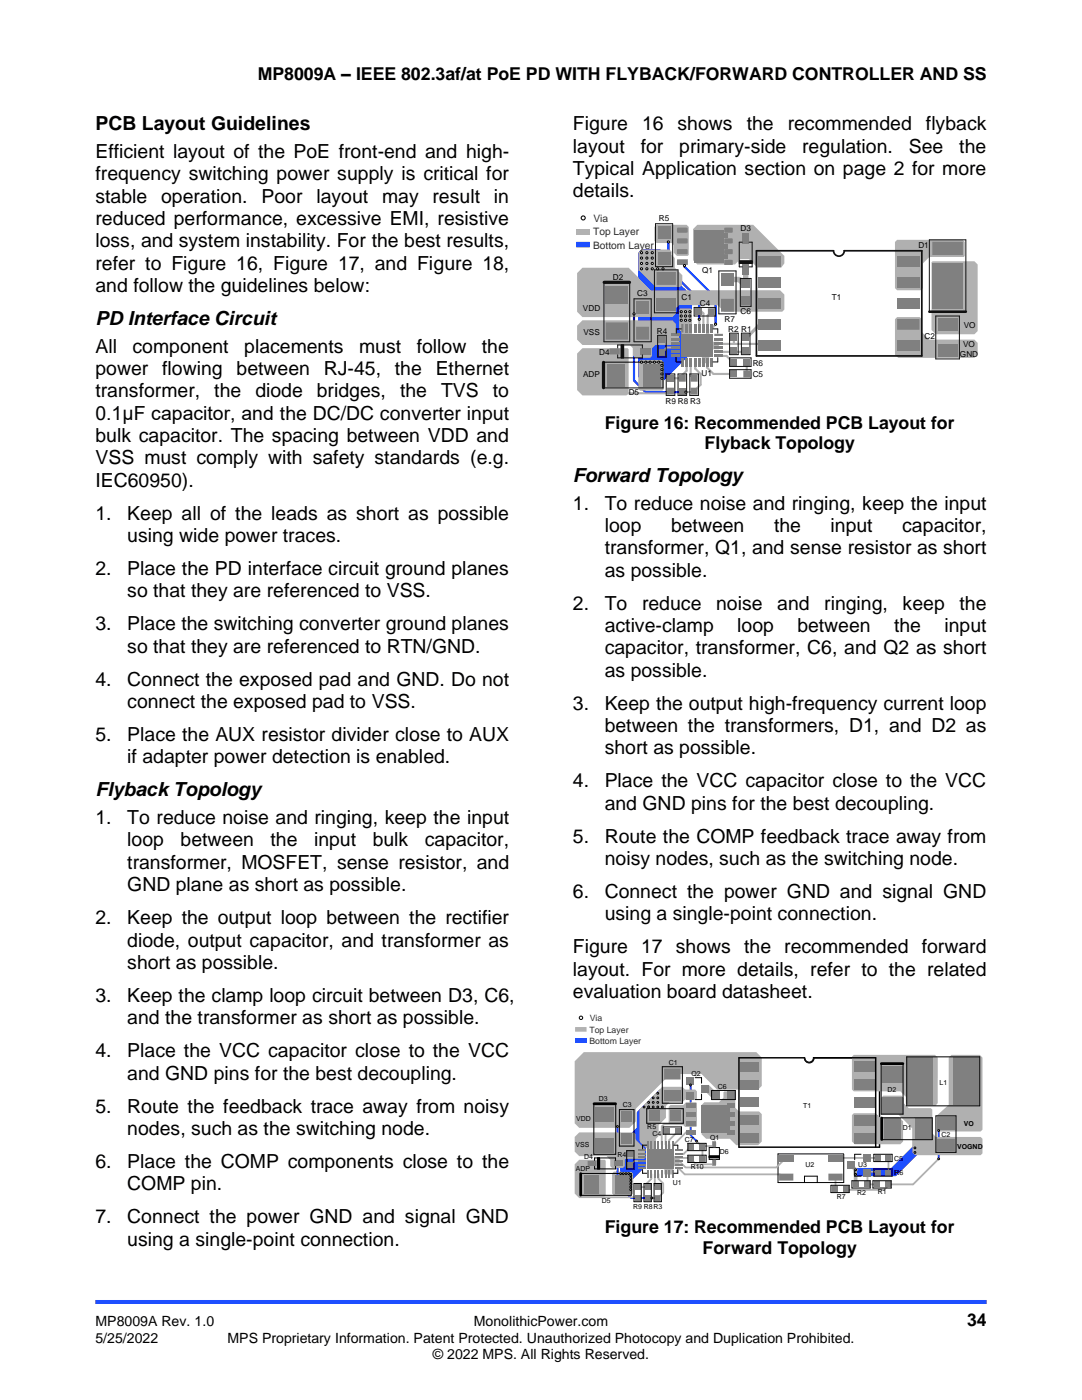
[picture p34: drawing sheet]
<svg xmlns="http://www.w3.org/2000/svg" width="216mm" height="279mm" viewBox="0 0 216 279" stroke-linecap="round" stroke-linejoin="round" font-family="sans-serif">
<defs><g id="words">
<g font-size="3.9">
<text x="19" y="26">PCB Layout Guidelines</text>
<text x="114.3" y="26">Figure</text>
<text x="128.1" y="26">16</text>
<text x="135.2" y="26">shows</text>
<text x="149" y="26">the</text>
<text x="157.2" y="26">recommended</text>
<text x="184.8" y="26">flyback</text>
<text x="19" y="31.5">Efficient layout of the PoE front-end and high-</text>
<text x="19" y="36">frequency switching power supply is critical for</text>
<text x="114.3" y="30.4">layout</text>
<text x="114.3" y="34.9">Typical Application section on page 2 for more</text>
<text x="127.8" y="30.4">for</text>
<text x="135.5" y="30.4">primary-side</text>
<text x="160.1" y="30.4">regulation.</text>
<text x="181.3" y="30.4">See</text>
<text x="191.4" y="30.4">the</text>
<text x="19" y="40.4">stable</text>
<text x="32.2" y="40.4">operation.</text>
<text x="52.2" y="40.4">Poor</text>
<text x="63.1" y="40.4">layout</text>
<text x="76.2" y="40.4">may</text>
<text x="86.3" y="40.4">result</text>
<text x="98.5" y="40.4">in</text>
<text x="114.3" y="39.4">details.</text>
<text x="19" y="44.9">reduced performance, excessive EMI, resistive</text>
<text x="19" y="49.4">loss, and system instability. For the best results,</text>
<text x="19" y="53.8">refer to Figure 16, Figure 17, and Figure 18,</text>
<text x="19" y="58.3">and follow the guidelines below:</text>
<text x="19" y="64.9">PD Interface Circuit</text>
<text x="19" y="70.4">All</text>
<text x="26.5" y="70.4">component</text>
<text x="48.7" y="70.4">placements</text>
<text x="71.7" y="70.4">must</text>
<text x="83.1" y="70.4">follow</text>
<text x="96.1" y="70.4">the</text>
<text x="19" y="74.9">power</text>
<text x="32.4" y="74.9">flowing</text>
<text x="47.2" y="74.9">between</text>
<text x="64.6" y="74.9">RJ-45,</text>
<text x="78.8" y="74.9">the</text>
<text x="86.9" y="74.9">Ethernet</text>
<text x="19" y="79.3">transformer,</text>
<text x="19" y="83.8">0.1μF capacitor, and the DC/DC converter input</text>
<text x="42.8" y="79.3">the</text>
<text x="51" y="79.3">diode</text>
<text x="63.2" y="79.3">bridges,</text>
<text x="79.8" y="79.3">the</text>
<text x="88" y="79.3">TVS</text>
<text x="98.3" y="79.3">to</text>
<text x="19" y="88.2">bulk capacitor. The spacing between VDD and</text>
<text x="19" y="92.7">VSS must comply with safety standards (e.g.</text>
<text x="19" y="97.2">IEC60950).</text>
<text x="114.3" y="96.2">Forward Topology</text>
<text x="114.3" y="101.7">1.</text>
<text x="120.7" y="101.7">To reduce noise and ringing, keep the input</text>
<text x="19" y="103.7">1.</text>
<text x="25.4" y="103.7">Keep all of the leads as short as possible</text>
<text x="120.7" y="106.2">loop</text>
<text x="133.9" y="106.2">between</text>
<text x="154.4" y="106.2">the</text>
<text x="165.7" y="106.2">input</text>
<text x="180" y="106.2">capacitor,</text>
<text x="25.4" y="108.2">using wide power traces.</text>
<text x="120.7" y="110.6">transformer, Q1, and sense resistor as short</text>
<text x="19" y="114.8">2.</text>
<text x="25.4" y="114.8">Place the PD interface circuit ground planes</text>
<text x="25.4" y="119.2">so that they are referenced to VSS.</text>
<text x="120.7" y="115.1">as possible.</text>
<text x="19" y="125.8">3.</text>
<text x="25.4" y="125.8">Place the switching converter ground planes</text>
<text x="114.3" y="121.7">2.</text>
<text x="120.7" y="121.7">To</text>
<text x="128.1" y="121.7">reduce</text>
<text x="142.9" y="121.7">noise</text>
<text x="155.1" y="121.7">and</text>
<text x="164.5" y="121.7">ringing,</text>
<text x="180.1" y="121.7">keep</text>
<text x="191.5" y="121.7">the</text>
<text x="25.4" y="130.3">so that they are referenced to RTN/GND.</text>
<text x="120.7" y="126.1">active-clamp</text>
<text x="120.7" y="130.6">capacitor, transformer, C6, and Q2 as short</text>
<text x="147.1" y="126.1">loop</text>
<text x="159.1" y="126.1">between</text>
<text x="178.4" y="126.1">the</text>
<text x="188.5" y="126.1">input</text>
<text x="19" y="136.9">4.</text>
<text x="25.4" y="136.9">Connect the exposed pad and GND. Do not</text>
<text x="120.7" y="135.1">as possible.</text>
<text x="25.4" y="141.3">connect the exposed pad to VSS.</text>
<text x="114.3" y="141.6">3.</text>
<text x="120.7" y="141.6">Keep the output high-frequency current loop</text>
<text x="19" y="147.9">5.</text>
<text x="25.4" y="147.9">Place the AUX resistor divider close to AUX</text>
<text x="120.7" y="146.1">between the transformers, D1, and D2 as</text>
<text x="25.4" y="152.4">if adapter power detection is enabled.</text>
<text x="120.7" y="150.6">short as possible.</text>
<text x="19" y="159">FlybackTopology</text>
<text x="114.3" y="157.1">4.</text>
<text x="120.7" y="157.1">Place the VCC capacitor close to the VCC</text>
<text x="120.7" y="161.6">and GND pins for the best decoupling.</text>
<text x="19" y="164.5">1.</text>
<text x="25.4" y="164.5">To reduce noise and ringing, keep the input</text>
<text x="25.4" y="168.9">loop</text>
<text x="25.4" y="173.4">transformer, MOSFET, sense resistor, and</text>
<text x="36" y="168.9">between</text>
<text x="54" y="168.9">the</text>
<text x="62.7" y="168.9">input</text>
<text x="74.4" y="168.9">bulk</text>
<text x="84.8" y="168.9">capacitor,</text>
<text x="114.3" y="168.2">5.</text>
<text x="120.7" y="168.2">Route the COMP feedback trace away from</text>
<text x="120.7" y="172.6">noisy nodes, such as the switching node.</text>
<text x="25.4" y="177.9">GND plane as short as possible.</text>
<text x="114.3" y="179.2">6.</text>
<text x="120.7" y="179.2">Connect the power GND and signal GND</text>
<text x="19" y="184.4">2.</text>
<text x="25.4" y="184.4">Keep the output loop between the rectifier</text>
<text x="120.7" y="183.7">using a single-point connection.</text>
<text x="25.4" y="188.9">diode, output capacitor, and transformer as</text>
<text x="114.3" y="190.3">Figure 17 shows the recommended forward</text>
<text x="25.4" y="193.4">short as possible.</text>
<text x="114.3" y="194.7">layout. For more details, refer to the related</text>
<text x="19" y="199.9">3.</text>
<text x="25.4" y="199.9">Keep the clamp loop circuit between D3, C6,</text>
<text x="114.3" y="199.2">evaluation board datasheet.</text>
<text x="25.4" y="204.4">and the transformer as short as possible.</text>
<text x="19" y="211">4.</text>
<text x="25.4" y="211">Place the VCC capacitor close to the VCC</text>
<text x="25.4" y="215.4">and GND pins for the best decoupling.</text>
<text x="19" y="222">5.</text>
<text x="25.4" y="222">Route the feedback trace away from noisy</text>
<text x="25.4" y="226.5">nodes, such as the switching node.</text>
<text x="19" y="233.1">6.</text>
<text x="25.4" y="233.1">Place the COMP components close to the</text>
<text x="25.4" y="237.5">COMP pin.</text>
<text x="19" y="244.1">7.</text>
<text x="25.4" y="244.1">Connect the power GND and signal GND</text>
<text x="25.4" y="248.6">using a single-point connection.</text>
</g>
<g font-size="3.5">
<text x="51.4" y="16">MP8009A – IEEE 802.3af/at PoE PD WITH FLYBACK/FORWARD CONTROLLER AND SS</text>
<text x="120.7" y="85.6">Figure 16: Recommended PCB Layout for</text>
<text x="140.6" y="89.7">Flyback Topology</text>
<text x="120.7" y="246.1">Figure 17: Recommended PCB Layout for</text>
<text x="140.2" y="250.2">Forward Topology</text>
<text x="193" y="264.6">34</text>
</g>
<g font-size="2.8">
<text x="19" y="264.6">MP8009A Rev. 1.0</text>
<text x="19" y="267.9">5/25/2022</text>
<text x="45.4" y="267.9">MPS Proprietary Information. Patent Protected. Unauthorized Photocopy and Duplication Prohibited.</text>
<text x="94.6" y="264.6">MonolithicPower.com</text>
<text x="86.4" y="271.2">© 2022 MPS. All Rights Reserved.</text>
</g>
<g font-size="2" fill="#2a2a2a">
<text x="118.4" y="47">Top Layer</text>
<text x="118.4" y="44.3">Via</text>
<text x="118.3" y="49.7">Bottom Layer</text>
</g>
<g font-size="1.7" fill="#2a2a2a">
<text x="117.7" y="203.8">Via</text>
<text x="117.6" y="208.4">Bottom Layer</text>
<text x="117.6" y="206.1">Top Layer</text>
</g>
<g font-size="1.6">
<text x="131.5" y="44.1">R5</text>
<text x="147.7" y="46.1">D3</text>
<text x="183.3" y="49.5">D1</text>
<text x="122.3" y="55.9">D2</text>
<text x="127.2" y="59">C3</text>
<text x="136" y="59.8">C1</text>
<text x="140.1" y="54.4">Q1</text>
<text x="166" y="59.8">T1</text>
<text x="116.3" y="62">VDD</text>
<text x="139.7" y="61">C4</text>
<text x="144.6" y="64.3">R7</text>
<text x="147.7" y="62.7">C6</text>
<text x="192.3" y="65.4">VO</text>
<text x="116.4" y="66.9">VSS</text>
<text x="119.6" y="70.8">D4</text>
<text x="131.1" y="66.6">R4</text>
<text x="145.3" y="66.2">R2 R1</text>
<text x="184.5" y="67.6">C2</text>
<text x="191.6" y="71.3">GND</text>
<text x="192.2" y="69.3">VO</text>
<text x="116.4" y="75.2">ADP</text>
<text x="140" y="75">U1</text>
<text x="150.2" y="73">R6</text>
<text x="150.2" y="75.2">C5</text>
<text x="125.5" y="78.9">D5</text>
<text x="132.8" y="80.6">R9 R8 R3</text>
</g>
<g font-size="1.4">
<text x="133.4" y="212.6">C1</text>
<text x="138" y="214.7">Q2</text>
<text x="119.5" y="219.8">D3</text>
<text x="124.3" y="220.9">C3</text>
<text x="143.2" y="217.4">C6</text>
<text x="160.3" y="221.1">T1</text>
<text x="177.1" y="217.9">D2</text>
<text x="187.5" y="216.6">L1</text>
<text x="114.9" y="223.7">VDD</text>
<text x="129.2" y="225.4">R5</text>
<text x="130.2" y="226.8">C4</text>
<text x="136.6" y="228">C7</text>
<text x="141.7" y="227.5">Q1</text>
<text x="180.2" y="225.6">D1</text>
<text x="187.9" y="226.8">C2</text>
<text x="192.3" y="224.8">VO</text>
<text x="114.8" y="228.9">VSS</text>
<text x="114.9" y="233.7">ADP</text>
<text x="116.6" y="231.3">D4</text>
<text x="123.2" y="230.9">R4</text>
<text x="137.8" y="233.2">R10</text>
<text x="143.6" y="230.4">D6</text>
<text x="160.7" y="233">U2</text>
<text x="171.2" y="233">U3</text>
<text x="178.4" y="231.6">C5</text>
<text x="191" y="229.4">VOGND</text>
<text x="134.3" y="236.4">U1</text>
<text x="167" y="239.2">R7</text>
<text x="171" y="238.4">R2</text>
<text x="175.2" y="238.4">R1</text>
<text x="178.5" y="234.6">R6</text>
<text x="120.1" y="240.1">D5</text>
<text x="126.4" y="241.2">R9 R8R3</text>
</g>
<g font-size=".5" fill="#343434">
<text x="157.5" y="231.7">3</text>
<text x="157.5" y="235.3">4</text>
<text x="167.3" y="235.3">1</text>
</g>
</g></defs>
<path d="M19 259.8h177.8" fill="none" stroke="#1c4eff" stroke-width=".79" stroke-linecap="butt"/>
<path d="M142.8 59.4v5.2M126.5 62.6v13.3" fill="none" stroke="#00f" stroke-width=".43"/>
<path d="M127.4 50.4l.6-.6h3.9v2.6l1 .9 .1 .7 5.1 5.1v11.2l-5.8 5.8h-4.1l-.8-.8z" fill-rule="evenodd" fill="#00f"/>
<path d="M133.4 53.6l6 6M136.6 53.2l6.2 6.2M139.5 59.6v4.1" fill="none" stroke="#00f" stroke-width=".43"/>
<path d="M178.6 63.7l.4-.4h4.5l.4 .4v2.6l1.5 1.5h9l.7 .6v2.4l-.7 .6h-15.2l-.6-.6z" fill-rule="evenodd" fill="#b0b0b0"/>
<path d="M185.9 52.4l.2-.3h8.3l.7 .7v13.3l-.7 .6h-7.7l-.8-.8z" fill-rule="evenodd" fill="#b2b2b2"/>
<g fill="#b0b0b0">
<path d="M178.6 48.3l.4-.4h13.1l.4 .4v2.8l-.2 .2h-6.9l-1.2 1.3v4.9l-.5 .4h-4.7l-.4-.4z" fill-rule="evenodd"/>
<path d="M115.2 54.5l1-1.1h9.2l4.5 4.5h25.8l.8 .9v3l-.4 .4h-11.6l-1.3-1.3h-7.7l-.6 .7v1l-.7 .7h-18l-1-1.1z" fill-rule="evenodd"/>
</g>
<path d="M133.4 48.3v5.3M126.5 75.9l2.4 2.4h7.7" fill="none" stroke="#00f" stroke-width=".43"/>
<g fill="#b0b0b0">
<path d="M127.4 72.3l.4-.5h4.3l.4 .5v5.3l-.3 .4h-4.5l-.3-.4z" fill-rule="evenodd"/>
<path d="M127.4 50.4l.6-.6h5.6l.4 .4v.7l.7 .6v1.9l1.5 1.5v2l-.5 .4h-4.9l-3.4-3.4z" fill-rule="evenodd"/>
<path d="M135.5 61.8l.2-.2h2.2l.2 .2v4.9h2.8v-1.1h.6v1.1h.7v1.5h1.2v1.5h-1.2v1.5h-.7v1.3h-1.4l-.1-1.3h-4.1v-4.9l-.4-.4z" fill-rule="evenodd"/>
<path d="M130.6 45.3l.4-.4h6l.4 .4v5.6l-.2 .2h-2.1l-.7-.7v-1.5l-.4-.4h-3l-.4-.4z" fill-rule="evenodd"/>
<path d="M138.3 45.7l.9-.8h11.1l6.2 6.2v1.5l-.6 .8h-4.7l-1.8-1.7h-1.7l-1 1.1h-7.5l-.9-.9z" fill-rule="evenodd"/>
<path d="M115.2 65l1-1.1h18l.7 .7v1.7l.6 .6v1.7l-.2 .2h-4.5l-.6 .7v1.5l-.5 .4h-3l-.4-.4v-1.5l-.6-.7h-9.5l-1-1z" fill-rule="evenodd"/>
<path d="M115.2 70.6l1-1.1h9l.2 .2v8.8l-.4 .4h-8.8l-1-1.1z" fill-rule="evenodd"/>
</g>
<circle cx="136.8" cy="62.2" r=".21" fill="#fff"/>
<circle cx="136.8" cy="62.2" r=".21" fill="none" stroke="#000" stroke-width=".2"/>
<circle cx="136.8" cy="63.1" r=".21" fill="#fff"/>
<circle cx="136.8" cy="63.1" r=".21" fill="none" stroke="#000" stroke-width=".2"/>
<circle cx="137.7" cy="63.9" r=".21" fill="#fff"/>
<circle cx="137.7" cy="63.9" r=".21" fill="none" stroke="#000" stroke-width=".2"/>
<circle cx="136.8" cy="63.9" r=".21" fill="#fff"/>
<circle cx="136.8" cy="63.9" r=".21" fill="none" stroke="#000" stroke-width=".2"/>
<circle cx="135.9" cy="63.9" r=".21" fill="#fff"/>
<circle cx="135.9" cy="63.9" r=".21" fill="none" stroke="#000" stroke-width=".2"/>
<circle cx="137.7" cy="63.1" r=".21" fill="#fff"/>
<circle cx="137.7" cy="63.1" r=".21" fill="none" stroke="#000" stroke-width=".2"/>
<circle cx="135.9" cy="63.1" r=".21" fill="#fff"/>
<circle cx="135.9" cy="63.1" r=".21" fill="none" stroke="#000" stroke-width=".2"/>
<circle cx="137.7" cy="62.2" r=".21" fill="#fff"/>
<circle cx="137.7" cy="62.2" r=".21" fill="none" stroke="#000" stroke-width=".2"/>
<circle cx="135.9" cy="62.2" r=".21" fill="#fff"/>
<circle cx="135.9" cy="62.2" r=".21" fill="none" stroke="#000" stroke-width=".2"/>
<circle cx="133.4" cy="48.3" r=".21" fill="#fff"/>
<circle cx="133.4" cy="48.3" r=".21" fill="none" stroke="#000" stroke-width=".2"/>
<g fill="none" stroke="#b0b0b0" stroke-width=".43">
<path d="M133.8 78.1l-.4 .4h-8.2l-.4-.2M134.8 69.4h-1.7l-1 .9h-.2M135.9 78.1h.3M136.2 78.2h2.3M137 72.4v1.6l-1.5 1.5h-1.9M137.8 72.4l.1 2.7M138.7 72.3v1.3l1.1 1v2.2l-1.3 1.3M139.5 63.8v1.7M139.8 62l.6 .6v2.9M141.1 72.5v.8l1.3 1.3h4M141.9 62.2l-.7 .7v2.6M142.7 64.9l-.6 .6"/>
<path d="M142.9 68.6h10.3M143.4 70.2h4.7M143.4 71h1.6l1 1.1M146.4 67.4v1.2M149 72.3v2.1"/>
</g>
<path d="M153.5 64.7h-1.9l-2.8 2.9" fill="none" stroke="#b0b0b0" stroke-width=".64"/>
<path d="M144.5 55.8h3l1.1 1.1M148.8 54.3v2.3" fill="none" stroke="#b0b0b0" stroke-width="1.1"/>
<path d="M136.6 52.8v.4M136.8 78.2l-.2 .2" fill="none" stroke="#00f" stroke-width=".43"/>
<g fill="#808080">
<path d="M121.2 72.6h3.4v4.5h-3.4z" fill-rule="evenodd"/>
<path d="M128.4 72.6h3.5v4.5h-3.5z" fill-rule="evenodd"/>
</g>
<path d="M120.5 72.3v.4M132.3 72.3v5.1h-11.8v-.4" fill="none" stroke="#101010" stroke-width=".2"/>
<path d="M120.4 72.3v5.1" fill="none" stroke="#101010" stroke-width=".64"/>
<path d="M120.5 72.3h11.8" fill="none" stroke="#000" stroke-width=".2"/>
<g fill="#808080">
<path d="M127.8 69.5h2.1v1.2h-2.1z" fill-rule="evenodd"/>
<path d="M121.6 69.5h2.1v1.2h-2.1z" fill-rule="evenodd"/>
</g>
<path d="M123.3 69.4v-.6h4.9v.6M123.3 70.8v.6h4.9v-.6M123.9 68.8v2.6M124 68.8v2.6M124.1 68.8v2.6M124.2 68.8v2.6M124.3 68.8v2.6M124.4 68.8v2.6M124.5 68.8v2.6" fill="none" stroke="#101010" stroke-width=".2"/>
<g fill="#808080">
<path d="M133.1 74.8h1.4v1.4h-1.4z" fill-rule="evenodd"/>
<path d="M133.1 77.4h1.4v1.3h-1.4z" fill-rule="evenodd"/>
</g>
<path d="M132.9 74.6h1.8v4.3h-1.8z" fill="none" stroke="#101010" stroke-width=".2"/>
<g fill="#808080">
<path d="M135.5 77.4h1.3v1.3h-1.3z" fill-rule="evenodd"/>
<path d="M135.5 74.8h1.3v1.4h-1.3z" fill-rule="evenodd"/>
</g>
<path d="M135.3 74.6h1.7v4.3h-1.7z" fill="none" stroke="#101010" stroke-width=".2"/>
<g fill="#808080">
<path d="M143.9 59.6h2.5v2.6h-2.5z" fill-rule="evenodd"/>
<path d="M143.9 54.5h2.5v2.6h-2.5z" fill-rule="evenodd"/>
</g>
<path d="M143.4 54.1h3.5v8.5h-3.5z" fill="none" stroke="#101010" stroke-width=".2"/>
<g fill="#808080">
<path d="M145.8 71.6h1.3v1.4h-1.3z" fill-rule="evenodd"/>
<path d="M148.3 71.6h1.4v1.4h-1.4z" fill-rule="evenodd"/>
</g>
<path d="M145.6 71.4h4.3v1.7h-4.3z" fill="none" stroke="#101010" stroke-width=".2"/>
<g fill="#808080">
<path d="M131.2 45.1h2.6v2.5h-2.6z" fill-rule="evenodd"/>
<path d="M131.2 50.2h2.6v2.6h-2.6z" fill-rule="evenodd"/>
</g>
<path d="M130.8 44.7h3.4v8.5h-3.4z" fill="none" stroke="#101010" stroke-width=".2"/>
<g fill="#808080">
<path d="M131.4 69.7h1.4v1.3h-1.4z" fill-rule="evenodd"/>
<path d="M131.4 67.1h1.4v1.4h-1.4z" fill-rule="evenodd"/>
</g>
<path d="M131.2 66.9h1.7v4.3h-1.7z" fill="none" stroke="#101010" stroke-width=".2"/>
<g fill="#808080">
<path d="M137.8 77.4h1.4v1.3h-1.4z" fill-rule="evenodd"/>
<path d="M137.8 74.8h1.4v1.4h-1.4z" fill-rule="evenodd"/>
</g>
<path d="M137.7 74.6h1.7v4.3h-1.7z" fill="none" stroke="#101010" stroke-width=".2"/>
<g fill="#808080">
<path d="M145.8 66.7h1.3v1.3h-1.3z" fill-rule="evenodd"/>
<path d="M145.8 69.2h1.3v1.4h-1.3z" fill-rule="evenodd"/>
</g>
<path d="M145.6 66.5h1.7v4.3h-1.7z" fill="none" stroke="#101010" stroke-width=".2"/>
<g fill="#808080">
<path d="M148.1 69.2h1.4v1.4h-1.4z" fill-rule="evenodd"/>
<path d="M148.1 66.7h1.4v1.3h-1.4z" fill-rule="evenodd"/>
</g>
<path d="M147.9 66.5h1.8v4.3h-1.8z" fill="none" stroke="#101010" stroke-width=".2"/>
<g fill="#b0b0b0">
<path d="M135.1 51.8h2.1v1.1h-2.1z" fill-rule="evenodd"/>
<path d="M135.1 49.7h2.1v1h-2.1z" fill-rule="evenodd"/>
<path d="M135.1 47.6h2.1v1h-2.1z" fill-rule="evenodd"/>
<path d="M135.1 45.4h2.1v1h-2.1z" fill-rule="evenodd"/>
</g>
<path d="M138.6 45.9h6.6v6.5h-6.6z" fill-rule="evenodd" fill="#808080"/>
<g fill="#b0b0b0">
<path d="M144.5 45.4h1.7v1h-1.7z" fill-rule="evenodd"/>
<path d="M144.5 47.6h1.7v1h-1.7z" fill-rule="evenodd"/>
<path d="M144.5 49.7h1.7v1h-1.7z" fill-rule="evenodd"/>
<path d="M144.5 51.8h1.7v1.1h-1.7z" fill-rule="evenodd"/>
</g>
<g fill="#808080">
<path d="M135.1 51.9h2.1v.9h-2.1z" fill-rule="evenodd"/>
<path d="M135.1 49.7h2.1v1h-2.1z" fill-rule="evenodd"/>
<path d="M135.1 47.6h2.1v.9h-2.1z" fill-rule="evenodd"/>
<path d="M135.1 45.5h2.1v.9h-2.1z" fill-rule="evenodd"/>
<path d="M144.6 45.5h1.6v.9h-1.6z" fill-rule="evenodd"/>
<path d="M144.6 47.6h1.6v.9h-1.6z" fill-rule="evenodd"/>
<path d="M144.6 49.7h1.6v1h-1.6z" fill-rule="evenodd"/>
<path d="M144.6 51.9h1.6v.9h-1.6z" fill-rule="evenodd"/>
<path d="M148.2 46.6h1.2v2.1h-1.2z" fill-rule="evenodd"/>
<path d="M148.2 52.8h1.2v2.1h-1.2z" fill-rule="evenodd"/>
</g>
<path d="M147.5 52.1h2.6M147.5 52.2h2.6M147.5 52.3h2.6M147.5 52.4h2.6M147.5 52.5h2.6M147.5 52.6h2.6M148.1 48.3h-.6v5h.6M149.5 48.3h.6v5h-.6" fill="none" stroke="#101010" stroke-width=".2"/>
<g fill="#808080">
<path d="M120.9 57.1h4.4v3.4h-4.4z" fill-rule="evenodd"/>
<path d="M120.9 64.4h4.4v3.4h-4.4z" fill-rule="evenodd"/>
</g>
<path d="M120.9 56.4h-.4v11.8h5.2v-11.8h-.5" fill="none" stroke="#101010" stroke-width=".2"/>
<path d="M120.6 56.3h5" fill="none" stroke="#101010" stroke-width=".64"/>
<g fill="#808080">
<path d="M147.9 59.2h1.8v1.7h-1.8z" fill-rule="evenodd"/>
<path d="M147.9 55.8h1.8v1.7h-1.8z" fill-rule="evenodd"/>
</g>
<path d="M147.7 55.6h2.2v5.5h-2.2z" fill="none" stroke="#101010" stroke-width=".2"/>
<g fill="#808080">
<path d="M148.3 73.9h1.4v1.4h-1.4z" fill-rule="evenodd"/>
<path d="M145.8 73.9h1.3v1.4h-1.3z" fill-rule="evenodd"/>
</g>
<path d="M145.6 73.8h4.3v1.7h-4.3z" fill="none" stroke="#101010" stroke-width=".2"/>
<g fill="#808080">
<path d="M141.3 61.5h1.3v1.4h-1.3z" fill-rule="evenodd"/>
<path d="M138.7 61.5h1.4v1.4h-1.4z" fill-rule="evenodd"/>
</g>
<path d="M138.5 61.4h4.3v1.7h-4.3z" fill="none" stroke="#101010" stroke-width=".2"/>
<g fill="#808080">
<path d="M126.9 65.2h2.6v2.6h-2.6z" fill-rule="evenodd"/>
<path d="M126.9 60.1h2.6v2.5h-2.6z" fill-rule="evenodd"/>
</g>
<path d="M126.5 59.6h3.4v8.6h-3.4z" fill="none" stroke="#101010" stroke-width=".2"/>
<g fill="#808080">
<path d="M131 54.3h3.9v2.6h-3.9z" fill-rule="evenodd"/>
<path d="M131 59.4h3.9v2.6h-3.9z" fill-rule="evenodd"/>
</g>
<path d="M130.6 53.9h4.7v8.5h-4.7z" fill="none" stroke="#101010" stroke-width=".2"/>
<g fill="#808080">
<path d="M136 66.7h6.2v4.5h-6.2z" fill-rule="evenodd"/>
<path d="M142.5 69.1h1.8v.5h-1.8z" fill-rule="evenodd"/>
<path d="M142.5 68.3h1.8v.4h-1.8z" fill-rule="evenodd"/>
<path d="M142.5 67.5h1.8v.4h-1.8z" fill-rule="evenodd"/>
<path d="M142.5 66.6h1.8v.5h-1.8z" fill-rule="evenodd"/>
<path d="M142.5 70h1.8v.4h-1.8z" fill-rule="evenodd"/>
<path d="M142.5 70.8h1.8v.4h-1.8z" fill-rule="evenodd"/>
<path d="M134 70.8h1.7v.4h-1.7z" fill-rule="evenodd"/>
<path d="M134 70h1.7v.4h-1.7z" fill-rule="evenodd"/>
<path d="M134 66.6h1.7v.5h-1.7z" fill-rule="evenodd"/>
<path d="M134 67.5h1.7v.4h-1.7z" fill-rule="evenodd"/>
<path d="M134 68.3h1.7v.4h-1.7z" fill-rule="evenodd"/>
<path d="M134 69.1h1.7v.5h-1.7z" fill-rule="evenodd"/>
<path d="M141 64.7h.4v1.7h-.4z" fill-rule="evenodd"/>
<path d="M141.9 71.5h.4v1.8h-.4z" fill-rule="evenodd"/>
<path d="M135.9 71.5h.5v1.8h-.5z" fill-rule="evenodd"/>
<path d="M141 71.5h.4v1.8h-.4z" fill-rule="evenodd"/>
<path d="M140.1 71.5h.5v1.8h-.5z" fill-rule="evenodd"/>
<path d="M139.3 71.5h.5v1.8h-.5z" fill-rule="evenodd"/>
<path d="M138.5 71.5h.4v1.8h-.4z" fill-rule="evenodd"/>
<path d="M137.6 71.5h.4v1.8h-.4z" fill-rule="evenodd"/>
<path d="M136.8 71.5h.4v1.8h-.4z" fill-rule="evenodd"/>
<path d="M135.9 64.7h.5v1.7h-.5z" fill-rule="evenodd"/>
<path d="M141.9 64.7h.4v1.7h-.4z" fill-rule="evenodd"/>
<path d="M140.1 64.7h.5v1.7h-.5z" fill-rule="evenodd"/>
<path d="M139.3 64.7h.5v1.7h-.5z" fill-rule="evenodd"/>
<path d="M138.5 64.7h.4v1.7h-.4z" fill-rule="evenodd"/>
<path d="M137.6 64.7h.4v1.7h-.4z" fill-rule="evenodd"/>
<path d="M136.8 64.7h.4v1.7h-.4z" fill-rule="evenodd"/>
</g>
<path d="M135 71.4v.8h.9M135.9 65.6h-.9v.9M142.3 65.6h.9v.9M143.2 71.4v.8h-.9" fill="none" stroke="#101010" stroke-width=".2"/>
<path d="M166.3 50a1.07 1.07 0 0 0 1.1 1.1 1.07 1.07 0 0 0 1.1-1.1" fill="none" stroke="#101010" stroke-width=".34"/>
<g fill="#808080">
<path d="M179 67.9h4.5v2.1h-4.5z" fill-rule="evenodd"/>
<path d="M179 63.7h4.5v2.1h-4.5z" fill-rule="evenodd"/>
<path d="M179 59.5h4.5v2.1h-4.5z" fill-rule="evenodd"/>
<path d="M179 55.3h4.5v2.1h-4.5z" fill-rule="evenodd"/>
<path d="M179 51.1h4.5v2.1h-4.5z" fill-rule="evenodd"/>
<path d="M151.3 67.9h4.4v2.1h-4.4z" fill-rule="evenodd"/>
<path d="M151.3 63.7h4.4v2.1h-4.4z" fill-rule="evenodd"/>
<path d="M151.3 59.5h4.4v2.1h-4.4z" fill-rule="evenodd"/>
<path d="M151.3 55.3h4.4v2.1h-4.4z" fill-rule="evenodd"/>
<path d="M151.3 51.1h4.4v2.1h-4.4z" fill-rule="evenodd"/>
</g>
<path d="M166.3 50h-15.4v21h33v-21h-15.5" fill="none" stroke="#101010" stroke-width=".34"/>
<g fill="#808080">
<path d="M186 48.2h6.1v2.7h-6.1z" fill-rule="evenodd"/>
<path d="M186 52.5h6.1v9.1h-6.1z" fill-rule="evenodd"/>
</g>
<path d="M185.4 62.2v-14.3h7.3v14.3" fill="none" stroke="#101010" stroke-width=".2"/>
<path d="M185.4 62.2h7.3" fill="none" stroke="#101010" stroke-width=".51"/>
<g fill="#808080">
<path d="M187.2 63.5h3.8v2.6h-3.8z" fill-rule="evenodd"/>
<path d="M187.2 68.6h3.8v2.6h-3.8z" fill-rule="evenodd"/>
</g>
<path d="M186.7 63.1h4.7v8.5h-4.7z" fill="none" stroke="#101010" stroke-width=".2"/>
<circle cx="126.5" cy="62.6" r=".21" fill="#fff"/>
<circle cx="126.5" cy="62.6" r=".21" fill="none" stroke="#000" stroke-width=".2"/>
<circle cx="136.9" cy="78.3" r=".21" fill="#fff"/>
<circle cx="136.9" cy="78.3" r=".21" fill="none" stroke="#000" stroke-width=".2"/>
<circle cx="130.6" cy="72.3" r=".21" fill="#fff"/>
<circle cx="130.6" cy="72.3" r=".21" fill="none" stroke="#000" stroke-width=".2"/>
<circle cx="129.7" cy="72.3" r=".21" fill="#fff"/>
<circle cx="129.7" cy="72.3" r=".21" fill="none" stroke="#000" stroke-width=".2"/>
<circle cx="128.9" cy="72.3" r=".21" fill="#fff"/>
<circle cx="128.9" cy="72.3" r=".21" fill="none" stroke="#000" stroke-width=".2"/>
<circle cx="128" cy="72.3" r=".21" fill="#fff"/>
<circle cx="128" cy="72.3" r=".21" fill="none" stroke="#000" stroke-width=".2"/>
<circle cx="131.4" cy="72.3" r=".21" fill="#fff"/>
<circle cx="131.4" cy="72.3" r=".21" fill="none" stroke="#000" stroke-width=".2"/>
<circle cx="132.1" cy="75.5" r=".21" fill="#fff"/>
<circle cx="132.1" cy="75.5" r=".21" fill="none" stroke="#000" stroke-width=".2"/>
<circle cx="132.1" cy="74.6" r=".21" fill="#fff"/>
<circle cx="132.1" cy="74.6" r=".21" fill="none" stroke="#000" stroke-width=".2"/>
<circle cx="132.1" cy="73.8" r=".21" fill="#fff"/>
<circle cx="132.1" cy="73.8" r=".21" fill="none" stroke="#000" stroke-width=".2"/>
<circle cx="132.1" cy="72.9" r=".21" fill="#fff"/>
<circle cx="132.1" cy="72.9" r=".21" fill="none" stroke="#000" stroke-width=".2"/>
<circle cx="132.3" cy="53.6" r=".21" fill="#fff"/>
<circle cx="132.3" cy="53.6" r=".21" fill="none" stroke="#000" stroke-width=".2"/>
<circle cx="131.2" cy="53.6" r=".21" fill="#fff"/>
<circle cx="131.2" cy="53.6" r=".21" fill="none" stroke="#000" stroke-width=".2"/>
<circle cx="130.2" cy="53.6" r=".21" fill="#fff"/>
<circle cx="130.2" cy="53.6" r=".21" fill="none" stroke="#000" stroke-width=".2"/>
<circle cx="129.1" cy="53.6" r=".21" fill="#fff"/>
<circle cx="129.1" cy="53.6" r=".21" fill="none" stroke="#000" stroke-width=".2"/>
<circle cx="128" cy="53.6" r=".21" fill="#fff"/>
<circle cx="128" cy="53.6" r=".21" fill="none" stroke="#000" stroke-width=".2"/>
<circle cx="130.2" cy="52.6" r=".21" fill="#fff"/>
<circle cx="130.2" cy="52.6" r=".21" fill="none" stroke="#000" stroke-width=".2"/>
<circle cx="129.1" cy="52.6" r=".21" fill="#fff"/>
<circle cx="129.1" cy="52.6" r=".21" fill="none" stroke="#000" stroke-width=".2"/>
<circle cx="128" cy="52.6" r=".21" fill="#fff"/>
<circle cx="128" cy="52.6" r=".21" fill="none" stroke="#000" stroke-width=".2"/>
<circle cx="130.2" cy="51.5" r=".21" fill="#fff"/>
<circle cx="130.2" cy="51.5" r=".21" fill="none" stroke="#000" stroke-width=".2"/>
<circle cx="129.1" cy="51.5" r=".21" fill="#fff"/>
<circle cx="129.1" cy="51.5" r=".21" fill="none" stroke="#000" stroke-width=".2"/>
<circle cx="128" cy="51.5" r=".21" fill="#fff"/>
<circle cx="128" cy="51.5" r=".21" fill="none" stroke="#000" stroke-width=".2"/>
<circle cx="130.2" cy="50.4" r=".21" fill="#fff"/>
<circle cx="130.2" cy="50.4" r=".21" fill="none" stroke="#000" stroke-width=".2"/>
<circle cx="129.1" cy="50.4" r=".21" fill="#fff"/>
<circle cx="129.1" cy="50.4" r=".21" fill="none" stroke="#000" stroke-width=".2"/>
<circle cx="128" cy="50.4" r=".21" fill="#fff"/>
<circle cx="128" cy="50.4" r=".21" fill="none" stroke="#000" stroke-width=".2"/>
<circle cx="139.5" cy="63.7" r=".21" fill="#fff"/>
<circle cx="139.5" cy="63.7" r=".21" fill="none" stroke="#000" stroke-width=".2"/>
<circle cx="142.8" cy="64.7" r=".21" fill="#fff"/>
<circle cx="142.8" cy="64.7" r=".21" fill="none" stroke="#000" stroke-width=".2"/>
<circle cx="136.6" cy="53" r=".21" fill="#fff"/>
<circle cx="136.6" cy="53" r=".21" fill="none" stroke="#000" stroke-width=".2"/>
<circle cx="116.4" cy="43.5" r=".4" fill="#fff"/>
<circle cx="116.4" cy="43.5" r=".4" fill="none" stroke="#000" stroke-width=".21"/>
<path d="M115 45.7h2.7v1.1h-2.7z" fill-rule="evenodd" fill="#b2b2b2"/>
<path d="M115 48.3h2.7v1.1h-2.7z" fill-rule="evenodd" fill="#00f"/>
<path d="M140.7 216.5h.7l1.6 1.6v1.2h-.8l-1.3-1.3z" fill-rule="evenodd" fill="#b0b0b0"/>
<path d="M123.2 236.4l2.8 2.7h4.1" fill="none" stroke="#00f" stroke-width=".36"/>
<path d="M120.1 238.9h6.8" fill="none" stroke="#b0b0b0" stroke-width=".36"/>
<path d="M127.1 222l4.5-4.6h.4l.5 .6v5.3l-3.6 3.6v5.8l-2.6 2.6v2.7l-.3 .4-2.2-2.2v-7.8l3.3-3.3z" fill-rule="evenodd" fill="#00f"/>
<path d="M122.1 234.2l.4-.4h3.5l.3 .4v4l-.3 .4h-3.5l-.4-.4z" fill-rule="evenodd" fill="#b0b0b0"/>
<path d="M135.6 231.8l1.1 1.1" fill="none" stroke="#b0b0b0" stroke-width=".36"/>
<path d="M137.8 216.5v10l1.3 1.3M123.2 224.5v11.9" fill="none" stroke="#00f" stroke-width=".36"/>
<g fill="#b0b0b0">
<path d="M140 220.5l.5-.5h2.9l1-.9v-1.1l.1-.2h2l.2 .2v3.1l.8 .7h4l.5 .6v5.4l-.7 .7h-4.4l-1.3-1.2h-4.7l-.9-.9z" fill-rule="evenodd"/>
<path d="M133.4 220.9l.4-.4h2.5l.6-.5h2l.2 .2v4.5l-.2 .2h-2.2l-.4-.4h-2.5l-.4-.3z" fill-rule="evenodd"/>
<path d="M127.6 221.4l4.6-4.5h4l.5 .5h2l.4 .4v1.5l-.2 .1h-2.2l-.5 .6h-2.6l-.7 .7v2.4l-1.5 1.4v2.2l-.5 .6v2.2h2.3l.1-1.1h.5v1.1h.5v1.2h1.3v2h-1.3l.1 1.7h-1.8l-.1-1.1h-3.4v-4.2h-.2l-1.3-1.3z" fill-rule="evenodd"/>
<path d="M114.7 232.4l.9-.9h5.1l.2 .1v7l-.6 .5h-4.7l-.9-.9z" fill-rule="evenodd"/>
<path d="M114.7 226.9l.9-.9h10.9l.4 .4v1.1l1.8 1.8v2h-3.8l-.2 .2v1.2l-.4 .4h-2.2l-.3-.4v-1.2l-.8-.8h-5.4l-.9-.9z" fill-rule="evenodd"/>
<path d="M114.7 211.8l1.8-1.8h34.4l1.1 1.1v5.6l-.7 .7h-8.2l-3.1-3.1h-6.2l-6.9 7v2.5l-1.3 1.3h-10l-.9-.9z" fill-rule="evenodd"/>
</g>
<g fill="none" stroke="#b0b0b0" stroke-width=".36">
<path d="M125.8 232.5h.2M128.1 231.7h-1.5l-.6 .7M129.2 239.1h2M130 234.3v1l-.9 .9v.7h-1.9M130.7 234.3v2.2l.4 .4M131.4 234.3v.9l.9 1v1.8l-.9 .9M132.8 226.3v2.1M134.2 223.3v.7l-.4 .4h-1.3l-.5 .4 .1 3.6M134.9 226.2l-1.4 1.3v.9M135.1 231.1h2.5l1.3 1.3h3.3l.3-.4M135.4 233.1l1.2 1.3h19M136.8 233h18"/>
<path d="M137.8 228.9l-1.4 1.4h-1M138 226h-1.1l-2.5 2.4h-.1M139.1 227.8l1.1 1.1v2.4l-.2 .2M142.5 228.4l-.3 .3h-2"/>
</g>
<g fill="#b0b0b0">
<path d="M142.2 231.4h.7v1.2h-.7z" fill-rule="evenodd"/>
<path d="M142.2 227.8h.7v1.2h-.7z" fill-rule="evenodd"/>
</g>
<path d="M141.5 229h2.1v2.4h-2.1zM141.5 230.7h2.1M141.5 230.8h2.1M141.5 230.9h2.1M141.5 230.9l2.1 .1M141.5 231h2.1M141.5 231.1h2.1" fill="none" stroke="#000" stroke-width=".2"/>
<g fill="#808080">
<path d="M142.2 231.5h.7v1h-.7z" fill-rule="evenodd"/>
<path d="M142.2 227.9h.7v1h-.7z" fill-rule="evenodd"/>
</g>
<path d="M168.3 230.3h-13.1v5.7" fill="none" stroke="#000" stroke-width=".2"/>
<g fill="#808080">
<path d="M137.4 230.7h1.2v1.2h-1.2z" fill-rule="evenodd"/>
<path d="M139.6 230.7h1.1v1.2h-1.1z" fill-rule="evenodd"/>
</g>
<path d="M137.3 230.5h3.6v1.5h-3.6z" fill="none" stroke="#000" stroke-width=".2"/>
<g fill="#808080">
<path d="M136.9 215.1h1.4v1.4h-1.4z" fill-rule="evenodd"/>
<path d="M136.9 218h1.4v1.4h-1.4z" fill-rule="evenodd"/>
<path d="M140 216.5h1.4v1.5h-1.4z" fill-rule="evenodd"/>
</g>
<path d="M138.7 215.1h1.3v1.1M140 218.4v1h-1.3" fill="none" stroke="#000" stroke-width=".2"/>
<g fill="#808080">
<path d="M139.6 228.3h1.1v1.2h-1.1z" fill-rule="evenodd"/>
<path d="M137.4 228.3h1.2v1.2h-1.2z" fill-rule="evenodd"/>
</g>
<path d="M137.3 228.2h3.6v1.4h-3.6z" fill="none" stroke="#000" stroke-width=".2"/>
<g fill="#808080">
<path d="M142.2 217.8h1.4v1.5h-1.4z" fill-rule="evenodd"/>
<path d="M145.1 217.8h1.4v1.5h-1.4z" fill-rule="evenodd"/>
</g>
<path d="M142 217.6h4.7v1.8h-4.7z" fill="none" stroke="#000" stroke-width=".2"/>
<path d="M160.5 211.1a.91 .91 0 0 0 .9 .9 .91 .91 0 0 0 .9-.9" fill="none" stroke="#000" stroke-width=".29"/>
<g fill="#808080">
<path d="M147.7 212h3.8v1.8h-3.8z" fill-rule="evenodd"/>
<path d="M147.7 215.5h3.8v1.9h-3.8z" fill-rule="evenodd"/>
<path d="M147.7 219.1h3.8v1.8h-3.8z" fill-rule="evenodd"/>
<path d="M147.7 222.7h3.8v1.8h-3.8z" fill-rule="evenodd"/>
<path d="M147.7 226.3h3.8v1.8h-3.8z" fill-rule="evenodd"/>
<path d="M171.3 212h3.8v1.8h-3.8z" fill-rule="evenodd"/>
<path d="M171.3 215.5h3.8v1.9h-3.8z" fill-rule="evenodd"/>
<path d="M171.3 222.7h3.8v1.8h-3.8z" fill-rule="evenodd"/>
<path d="M171.3 226.3h3.8v1.8h-3.8z" fill-rule="evenodd"/>
</g>
<path d="M160.5 211.1h-13v17.8h28v-17.8h-13.2" fill="none" stroke="#000" stroke-width=".29"/>
<g fill="#808080">
<path d="M129.1 229.4h5.3v3.9h-5.3z" fill-rule="evenodd"/>
<path d="M129.8 227.7h.3v1.5h-.3z" fill-rule="evenodd"/>
<path d="M130.5 227.7h.3v1.5h-.3z" fill-rule="evenodd"/>
<path d="M131.2 227.7h.4v1.5h-.4z" fill-rule="evenodd"/>
<path d="M131.9 227.7h.4v1.5h-.4z" fill-rule="evenodd"/>
<path d="M132.6 227.7h.4v1.5h-.4z" fill-rule="evenodd"/>
<path d="M134.1 227.7h.3v1.5h-.3z" fill-rule="evenodd"/>
<path d="M129.1 227.7h.3v1.5h-.3z" fill-rule="evenodd"/>
<path d="M129.8 233.6h.3v1.4h-.3z" fill-rule="evenodd"/>
<path d="M130.5 233.6h.3v1.4h-.3z" fill-rule="evenodd"/>
<path d="M131.2 233.6h.4v1.4h-.4z" fill-rule="evenodd"/>
<path d="M131.9 233.6h.4v1.4h-.4z" fill-rule="evenodd"/>
<path d="M132.6 233.6h.4v1.4h-.4z" fill-rule="evenodd"/>
<path d="M133.4 233.6h.3v1.4h-.3z" fill-rule="evenodd"/>
<path d="M129.1 233.6h.3v1.4h-.3z" fill-rule="evenodd"/>
<path d="M134.1 233.6h.3v1.4h-.3z" fill-rule="evenodd"/>
<path d="M133.4 227.7h.3v1.5h-.3z" fill-rule="evenodd"/>
<path d="M127.4 231.5h1.4v.4h-1.4z" fill-rule="evenodd"/>
<path d="M127.4 230.8h1.4v.4h-1.4z" fill-rule="evenodd"/>
<path d="M127.4 230.1h1.4v.4h-1.4z" fill-rule="evenodd"/>
<path d="M127.4 229.4h1.4v.3h-1.4z" fill-rule="evenodd"/>
<path d="M127.4 232.3h1.4v.3h-1.4z" fill-rule="evenodd"/>
<path d="M127.4 232.9h1.4v.4h-1.4z" fill-rule="evenodd"/>
<path d="M134.7 232.9h1.4v.4h-1.4z" fill-rule="evenodd"/>
<path d="M134.7 232.3h1.4v.3h-1.4z" fill-rule="evenodd"/>
<path d="M134.7 229.4h1.4v.3h-1.4z" fill-rule="evenodd"/>
<path d="M134.7 230.1h1.4v.4h-1.4z" fill-rule="evenodd"/>
<path d="M134.7 230.8h1.4v.4h-1.4z" fill-rule="evenodd"/>
<path d="M134.7 231.5h1.4v.4h-1.4z" fill-rule="evenodd"/>
</g>
<path d="M128.2 233.4v.8h.9M129.1 228.5h-.9v.8M134.4 228.5h.8v.8M135.2 233.4v.8h-.8" fill="none" stroke="#000" stroke-width=".2"/>
<g fill="#808080">
<path d="M132.5 213.3h3.3v2.1h-3.3z" fill-rule="evenodd"/>
<path d="M132.5 217.6h3.3v2.2h-3.3z" fill-rule="evenodd"/>
</g>
<path d="M132.2 212.9h4v7.3h-4z" fill="none" stroke="#000" stroke-width=".2"/>
<g fill="#808080">
<path d="M124 221.8h2.1v2.2h-2.1z" fill-rule="evenodd"/>
<path d="M124 226.2h2.1v2.2h-2.1z" fill-rule="evenodd"/>
</g>
<path d="M123.6 221.4h2.9v7.3h-2.9z" fill="none" stroke="#000" stroke-width=".2"/>
<g fill="#808080">
<path d="M132.5 225h1.1v1.2h-1.1z" fill-rule="evenodd"/>
<path d="M134.7 225h1.1v1.2h-1.1z" fill-rule="evenodd"/>
</g>
<path d="M132.3 224.9h3.7v1.5h-3.7z" fill="none" stroke="#000" stroke-width=".2"/>
<g fill="#808080">
<path d="M118.8 227.1h3.8v2.9h-3.8z" fill-rule="evenodd"/>
<path d="M118.8 220.9h3.8v2.9h-3.8z" fill-rule="evenodd"/>
</g>
<path d="M118.9 220.4h-.4v10h4.4v-10h-.4" fill="none" stroke="#000" stroke-width=".2"/>
<path d="M118.5 220.3h4.3" fill="none" stroke="#000" stroke-width=".55"/>
<g fill="#808080">
<path d="M145.1 225.6h1.4v.8h-1.4z" fill-rule="evenodd"/>
<path d="M145.1 223.7h1.4v.9h-1.4z" fill-rule="evenodd"/>
<path d="M145.1 221.9h1.4v.9h-1.4z" fill-rule="evenodd"/>
<path d="M145.1 220.1h1.4v.9h-1.4z" fill-rule="evenodd"/>
<path d="M140.1 220.5h5.6v5.5h-5.6z" fill-rule="evenodd"/>
<path d="M137.1 220.1h1.8v.9h-1.8z" fill-rule="evenodd"/>
<path d="M137.1 221.9h1.8v.9h-1.8z" fill-rule="evenodd"/>
<path d="M137.1 223.7h1.8v.9h-1.8z" fill-rule="evenodd"/>
<path d="M137.1 225.6h1.8v.8h-1.8z" fill-rule="evenodd"/>
<path d="M130.7 236.3h1.1v1.2h-1.1z" fill-rule="evenodd"/>
<path d="M130.7 238.5h1.1v1.2h-1.1z" fill-rule="evenodd"/>
</g>
<path d="M130.5 236.2h1.5v3.6h-1.5z" fill="none" stroke="#000" stroke-width=".2"/>
<g fill="#808080">
<path d="M125.2 229.8h1.2v1.1h-1.2z" fill-rule="evenodd"/>
<path d="M125.2 232h1.2v1.1h-1.2z" fill-rule="evenodd"/>
</g>
<path d="M125 229.6h1.5v3.7h-1.5z" fill="none" stroke="#000" stroke-width=".2"/>
<g fill="#808080">
<path d="M129.4 221.6h2.2v2.2h-2.2z" fill-rule="evenodd"/>
<path d="M133.8 221.6h2.2v2.2h-2.2z" fill-rule="evenodd"/>
</g>
<path d="M129.1 221.3h7.2v2.9h-7.2z" fill="none" stroke="#000" stroke-width=".2"/>
<g fill="#808080">
<path d="M128.7 236.3h1.1v1.2h-1.1z" fill-rule="evenodd"/>
<path d="M128.7 238.5h1.1v1.2h-1.1z" fill-rule="evenodd"/>
</g>
<path d="M128.5 236.2h1.5v3.6h-1.5z" fill="none" stroke="#000" stroke-width=".2"/>
<g fill="#808080">
<path d="M126.7 238.5h1.1v1.2h-1.1z" fill-rule="evenodd"/>
<path d="M126.7 236.3h1.1v1.2h-1.1z" fill-rule="evenodd"/>
</g>
<path d="M126.5 236.2h1.5v3.6h-1.5z" fill="none" stroke="#000" stroke-width=".2"/>
<g fill="#808080">
<path d="M117.3 231.7h1.7v1h-1.7z" fill-rule="evenodd"/>
<path d="M122.5 231.7h1.8v1h-1.8z" fill-rule="evenodd"/>
</g>
<path d="M118.6 231.6v-.5h4.2v.5M118.6 232.8v.5h4.2v-.5M119.2 231.1v2.2M119.3 231.1v2.2M119.4 231.1v2.2M119.5 231.1v2.2M119.6 231.1v2.2M119.7 231.1v2.2" fill="none" stroke="#000" stroke-width=".2"/>
<g fill="#808080">
<path d="M122.7 234.5h2.9v3.8h-2.9z" fill-rule="evenodd"/>
<path d="M116.5 234.5h2.9v3.8h-2.9z" fill-rule="evenodd"/>
</g>
<path d="M115.9 234.6v-.4h10.1v4.4h-10.1v-.4" fill="none" stroke="#000" stroke-width=".2"/>
<path d="M115.9 234.2v4.3" fill="none" stroke="#000" stroke-width=".55"/>
<path d="M175.7 219.2l.5-.5h3.7h-3.6h3.6l.5 .5v1l.9 1h4.4l.3 .2v3l-4 .8-2.7-2.8h-3.3l-.3-.3z" fill-rule="evenodd" fill="#b2b2b2"/>
<path d="M187.3 225.6v5.7" fill="none" stroke="#00f" stroke-width=".36"/>
<path d="M187.3 231.3l-5.1 5.1" fill="none" stroke="#b0b0b0" stroke-width=".36"/>
<path d="M170.4 233.3l.1-.2h7.3l4.4-4.4h.7l.2 .2v1.5l-4.4 4.3h-8.2l-.1-.2z" fill-rule="evenodd" fill="#00f"/>
<g fill="#b0b0b0">
<path d="M182 223.6l.6-.5h3.1l.3 .3v2.8l.8 .7h8.9l.3 .4v2.9l-.3 .3h-13.1l-.6-.5z" fill-rule="evenodd"/>
<path d="M189.3 211.1l.5-.6h5.7l.5 .6v14.3l-.3 .4h-8.4l-.4-.4v-2.8l2.4-2.1z" fill-rule="evenodd"/>
<path d="M170 210.9l.4-.4h16.2l.5 .6v9.1l-.4 .5h-5.5l-.5-.5v-1.3l-1.1-1.1h-9.2l-.4-.4z" fill-rule="evenodd"/>
<path d="M170 222.5l.4-.3h4.3l.8 .7 3.9 .1 .8 .8v4l-.6 .6h-9.1l-.5-.6z" fill-rule="evenodd"/>
</g>
<circle cx="182.6" cy="230" r=".18" fill="#fff"/>
<circle cx="182.6" cy="230" r=".18" fill="none" stroke="#000" stroke-width=".2"/>
<circle cx="182.6" cy="229.1" r=".18" fill="#fff"/>
<circle cx="182.6" cy="229.1" r=".18" fill="none" stroke="#000" stroke-width=".2"/>
<circle cx="187.3" cy="231.3" r=".18" fill="#fff"/>
<circle cx="187.3" cy="231.3" r=".18" fill="none" stroke="#000" stroke-width=".2"/>
<path d="M170 232.7l.7 .8v2.9" fill="none" stroke="#b0b0b0" stroke-width=".73"/>
<path d="M156.3 234.7h.1M156.6 231.4l-1.7 1.6M166.7 234.9v2.2l-.2 .2M167.1 231.1h8M174.9 233.8h-1.8v2.6h1.8M177.1 236.4h5.1M177.1 236.7l-.7 .8h-7.7v-.2M177.5 231.1l-.2 .2v2.7" fill="none" stroke="#b0b0b0" stroke-width=".36"/>
<g fill="#808080">
<path d="M176 218.9h4.1v3.2h-4.1z" fill-rule="evenodd"/>
<path d="M176 212.7h4.1v3.2h-4.1z" fill-rule="evenodd"/>
</g>
<path d="M176.2 212.3h-.4v10.1h4.4v-10.1h-.4" fill="none" stroke="#000" stroke-width=".2"/>
<path d="M175.9 212.3h4.3" fill="none" stroke="#000" stroke-width=".55"/>
<g fill="#808080">
<path d="M182.6 223.2h3.2v4.1h-3.2z" fill-rule="evenodd"/>
<path d="M176.4 223.2h3.2v4.1h-3.2z" fill-rule="evenodd"/>
</g>
<path d="M176 223.4v-.3h10v4.4h-10v-.4" fill="none" stroke="#000" stroke-width=".2"/>
<path d="M175.9 223.1v4.3" fill="none" stroke="#000" stroke-width=".55"/>
<g fill="#808080">
<path d="M187 227.3h3.5v2.5h-3.5z" fill-rule="evenodd"/>
<path d="M187 222.9h3.5v2.5h-3.5z" fill-rule="evenodd"/>
</g>
<path d="M186.8 222.7h4v7.3h-4z" fill="none" stroke="#000" stroke-width=".2"/>
<g fill="#808080">
<path d="M174.5 230.5h1.2v1.2h-1.2z" fill-rule="evenodd"/>
<path d="M176.7 230.5h1.2v1.2h-1.2z" fill-rule="evenodd"/>
</g>
<path d="M174.4 230.4h3.6v1.4h-3.6z" fill="none" stroke="#000" stroke-width=".2"/>
<g fill="#808080">
<path d="M181.1 211.1h5.1v9.4h-5.1z" fill-rule="evenodd"/>
<path d="M190.3 211.1h5v9.4h-5z" fill-rule="evenodd"/>
</g>
<path d="M180.9 210.9h14.6v9.8h-14.6z" fill="none" stroke="#000" stroke-width=".2"/>
<g fill="#808080">
<path d="M174.3 235.8h1.2v1.2h-1.2z" fill-rule="evenodd"/>
<path d="M176.5 235.8h1.2v1.2h-1.2z" fill-rule="evenodd"/>
</g>
<path d="M174.2 235.6h3.6v1.5h-3.6z" fill="none" stroke="#000" stroke-width=".2"/>
<g fill="#808080">
<path d="M170.1 235.8h1.2v1.2h-1.2z" fill-rule="evenodd"/>
<path d="M172.3 235.8h1.2v1.2h-1.2z" fill-rule="evenodd"/>
</g>
<path d="M170 235.6h3.6v1.5h-3.6z" fill="none" stroke="#000" stroke-width=".2"/>
<g fill="#808080">
<path d="M176.7 233.4h1.2v1.2h-1.2z" fill-rule="evenodd"/>
<path d="M174.5 233.4h1.2v1.2h-1.2z" fill-rule="evenodd"/>
</g>
<path d="M174.4 233.3h3.6v1.4h-3.6z" fill="none" stroke="#000" stroke-width=".2"/>
<g fill="#808080">
<path d="M166 236.7h1.1v1.2h-1.1z" fill-rule="evenodd"/>
<path d="M168.1 236.7h1.2v1.2h-1.2z" fill-rule="evenodd"/>
</g>
<path d="M165.8 236.6h3.7v1.4h-3.7z" fill="none" stroke="#000" stroke-width=".2"/>
<g fill="#808080">
<path d="M165.3 230.6h2.8v1.4h-2.8z" fill-rule="evenodd"/>
<path d="M155.5 230.6h2.8v1.4h-2.8z" fill-rule="evenodd"/>
<path d="M165.3 234.2h2.8v1.4h-2.8z" fill-rule="evenodd"/>
<path d="M155.5 234.2h2.8v1.4h-2.8z" fill-rule="evenodd"/>
</g>
<path d="M160.5 236v-1.3h2.6v1.3M168.4 230.3v5.7h-13.2" fill="none" stroke="#000" stroke-width=".2"/>
<g fill="#808080">
<path d="M172.2 233.3h1.4v1.4h-1.4z" fill-rule="evenodd"/>
<path d="M172.2 230.4h1.4v1.4h-1.4z" fill-rule="evenodd"/>
<path d="M169.1 231.8h1.4v1.5h-1.4z" fill-rule="evenodd"/>
</g>
<path d="M170.5 234.7h1.3M171.8 230.4h-1.3v1.1" fill="none" stroke="#000" stroke-width=".2"/>
<g fill="#808080">
<path d="M170.4 211.8h4.1v2.1h-4.1z" fill-rule="evenodd"/>
<path d="M170.4 215.4h4.1v2.1h-4.1z" fill-rule="evenodd"/>
<path d="M170.4 219h4.1v2.1h-4.1z" fill-rule="evenodd"/>
<path d="M170.4 222.5h4.1v2.1h-4.1z" fill-rule="evenodd"/>
<path d="M170.4 226.1h4.1v2.1h-4.1z" fill-rule="evenodd"/>
</g>
<path d="M162.4 211.1h12.3v17.8" fill="none" stroke="#000" stroke-width=".29"/>
<circle cx="187.3" cy="225.6" r=".18" fill="#fff"/>
<circle cx="187.3" cy="225.6" r=".18" fill="none" stroke="#000" stroke-width=".2"/>
<circle cx="170.7" cy="234.4" r=".18" fill="#fff"/>
<circle cx="170.7" cy="234.4" r=".18" fill="none" stroke="#000" stroke-width=".2"/>
<circle cx="170.7" cy="233.5" r=".18" fill="#fff"/>
<g fill="none" stroke="#000" stroke-width=".2">
<path d="M170.5 233.6v1.1"/>
<circle cx="170.7" cy="233.5" r=".18"/>
</g>
<path d="M160.6 211.2a.91 .91 0 0 0 .9 .9 .91 .91 0 0 0 .9-.9" fill="none" stroke="#101010" stroke-width=".29"/>
<circle cx="139" cy="227.7" r=".18" fill="#fff"/>
<circle cx="139" cy="227.7" r=".18" fill="none" stroke="#000" stroke-width=".2"/>
<circle cx="130.1" cy="239.1" r=".18" fill="#fff"/>
<circle cx="130.1" cy="239.1" r=".18" fill="none" stroke="#000" stroke-width=".2"/>
<circle cx="123.2" cy="224.8" r=".18" fill="#fff"/>
<circle cx="123.2" cy="224.8" r=".18" fill="none" stroke="#000" stroke-width=".2"/>
<circle cx="124.4" cy="234.2" r=".18" fill="#fff"/>
<circle cx="124.4" cy="234.2" r=".18" fill="none" stroke="#000" stroke-width=".2"/>
<circle cx="123.8" cy="234.2" r=".18" fill="#fff"/>
<circle cx="123.8" cy="234.2" r=".18" fill="none" stroke="#000" stroke-width=".2"/>
<circle cx="124.9" cy="234.2" r=".18" fill="#fff"/>
<circle cx="124.9" cy="234.2" r=".18" fill="none" stroke="#000" stroke-width=".2"/>
<circle cx="125.4" cy="234.2" r=".18" fill="#fff"/>
<circle cx="125.4" cy="234.2" r=".18" fill="none" stroke="#000" stroke-width=".2"/>
<circle cx="125.9" cy="234.6" r=".18" fill="#fff"/>
<circle cx="125.9" cy="234.6" r=".18" fill="none" stroke="#000" stroke-width=".2"/>
<circle cx="125.9" cy="235.2" r=".18" fill="#fff"/>
<circle cx="125.9" cy="235.2" r=".18" fill="none" stroke="#000" stroke-width=".2"/>
<circle cx="125.9" cy="235.8" r=".18" fill="#fff"/>
<circle cx="125.9" cy="235.8" r=".18" fill="none" stroke="#000" stroke-width=".2"/>
<circle cx="125.9" cy="236.3" r=".18" fill="#fff"/>
<circle cx="125.9" cy="236.3" r=".18" fill="none" stroke="#000" stroke-width=".2"/>
<circle cx="125.8" cy="236.9" r=".18" fill="#fff"/>
<circle cx="125.8" cy="236.9" r=".18" fill="none" stroke="#000" stroke-width=".2"/>
<circle cx="125.8" cy="237.4" r=".18" fill="#fff"/>
<circle cx="125.8" cy="237.4" r=".18" fill="none" stroke="#000" stroke-width=".2"/>
<circle cx="132.2" cy="220.9" r=".18" fill="#fff"/>
<circle cx="132.2" cy="220.9" r=".18" fill="none" stroke="#000" stroke-width=".2"/>
<circle cx="131.3" cy="220.9" r=".18" fill="#fff"/>
<circle cx="131.3" cy="220.9" r=".18" fill="none" stroke="#000" stroke-width=".2"/>
<circle cx="130.3" cy="220.9" r=".18" fill="#fff"/>
<circle cx="130.3" cy="220.9" r=".18" fill="none" stroke="#000" stroke-width=".2"/>
<circle cx="129.4" cy="220.9" r=".18" fill="#fff"/>
<circle cx="129.4" cy="220.9" r=".18" fill="none" stroke="#000" stroke-width=".2"/>
<circle cx="131.3" cy="220" r=".18" fill="#fff"/>
<circle cx="131.3" cy="220" r=".18" fill="none" stroke="#000" stroke-width=".2"/>
<circle cx="130.3" cy="220" r=".18" fill="#fff"/>
<circle cx="130.3" cy="220" r=".18" fill="none" stroke="#000" stroke-width=".2"/>
<circle cx="129.4" cy="220" r=".18" fill="#fff"/>
<circle cx="129.4" cy="220" r=".18" fill="none" stroke="#000" stroke-width=".2"/>
<circle cx="131.3" cy="219.1" r=".18" fill="#fff"/>
<circle cx="131.3" cy="219.1" r=".18" fill="none" stroke="#000" stroke-width=".2"/>
<circle cx="130.3" cy="219.1" r=".18" fill="#fff"/>
<circle cx="130.3" cy="219.1" r=".18" fill="none" stroke="#000" stroke-width=".2"/>
<circle cx="131.3" cy="218.2" r=".18" fill="#fff"/>
<circle cx="131.3" cy="218.2" r=".18" fill="none" stroke="#000" stroke-width=".2"/>
<circle cx="137.8" cy="216.5" r=".18" fill="#fff"/>
<circle cx="137.8" cy="216.5" r=".18" fill="none" stroke="#000" stroke-width=".2"/>
<circle cx="129.4" cy="220.9" r=".18" fill="#fff"/>
<circle cx="129.4" cy="220.9" r=".18" fill="none" stroke="#000" stroke-width=".2"/>
<circle cx="128.5" cy="220.9" r=".18" fill="#fff"/>
<circle cx="128.5" cy="220.9" r=".18" fill="none" stroke="#000" stroke-width=".2"/>
<circle cx="115.9" cy="203.1" r=".34" fill="#fff"/>
<circle cx="115.9" cy="203.1" r=".34" fill="none" stroke="#000" stroke-width=".2"/>
<path d="M114.8 205h2.2v.9h-2.2z" fill-rule="evenodd" fill="#b2b2b2"/>
<path d="M114.8 207.2h2.2v.9h-2.2z" fill-rule="evenodd" fill="#00f"/>
<use href="#words"/>
</svg>
